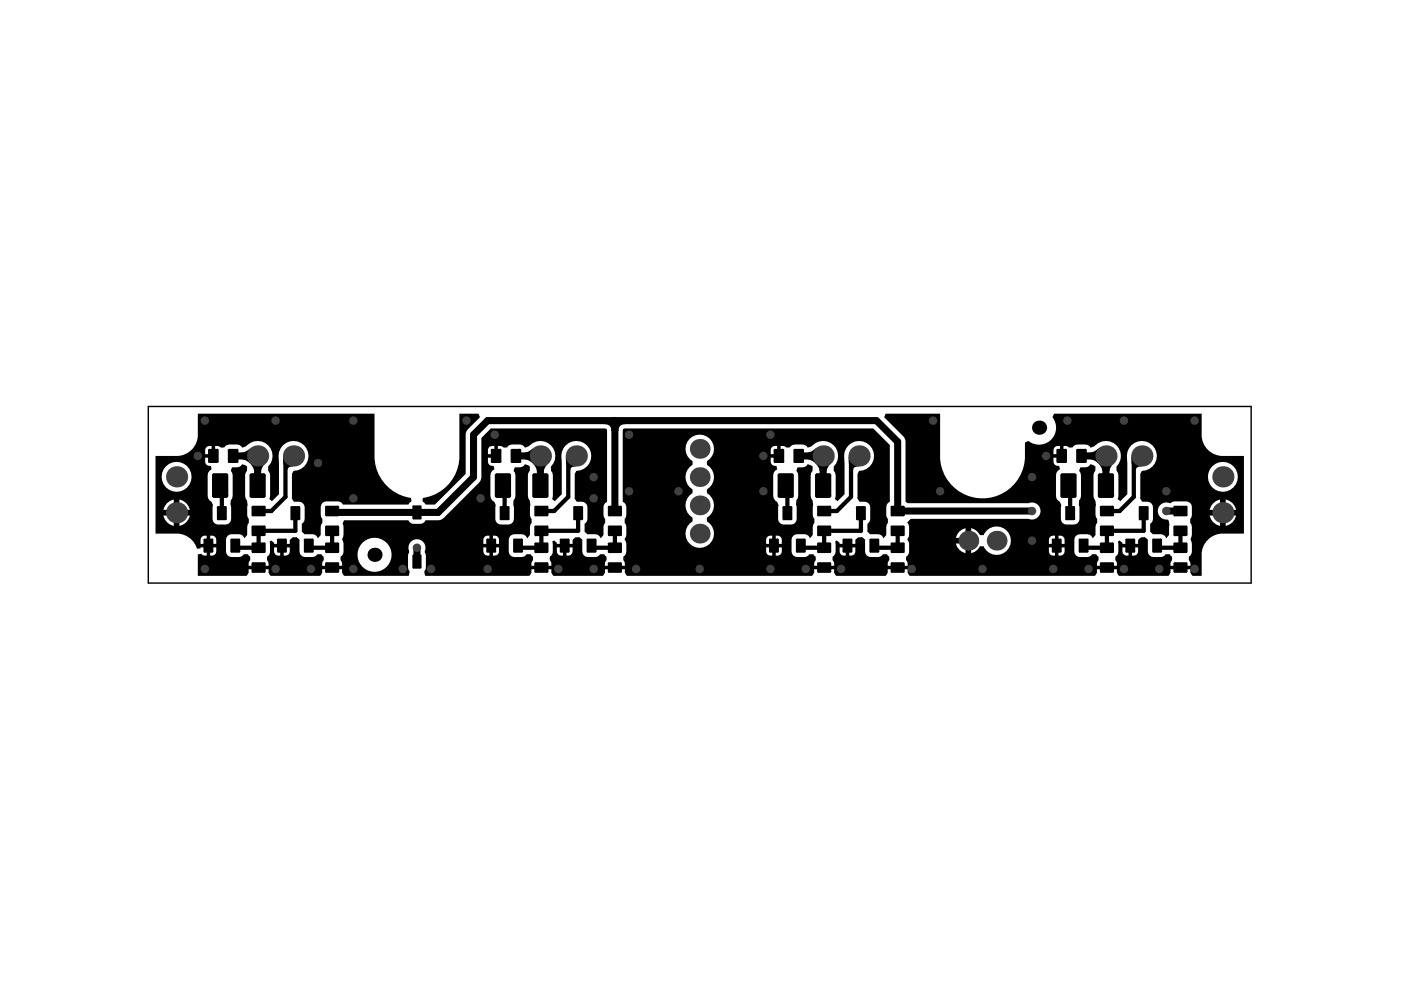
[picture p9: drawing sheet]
<svg xmlns="http://www.w3.org/2000/svg" width="297mm" height="210mm" viewBox="0 0 297 210" stroke-linecap="round" stroke-linejoin="round" font-family="sans-serif">
<g fill="#000">
<path d="M51.4 95.9l.8-.2 .9-.7v3.4l-.9-.8-.8-.2zM52.9 98.2h3.4l-.7 .9-.2 .8h-1.5l-.3-.8zM60 96.8l2.2 2.1a.92 .92 0 0 0-1.2 .8l-.9-1.3zM97.4 87.7h4.1l.3 .8-2.6 2.5-.4 .7-.1 8.8-6.5 6.5h-2l-.6-.7v-.7a8.9 8.9 0 0 0 7.8-8.9zM111.3 95.9l.8-.2 1-.7v3.4l-1-.8-.8-.2zM112.9 98.2h3.4l-.7 .9-.3 .8h-1.5l-.2-.8zM119.9 96.8l2.3 2.1a.92 .92 0 0 0-1.3 .8l-.9-1.3zM128.1 89.9l2.3-1.5 2.2 1.5a1.32 1.32 0 0 0-1.5 1.5h-1.5a1.33 1.33 0 0 0-1.5-1.5zM171.3 95.9l.8-.2 .9-.7v3.4l-.9-.8-.8-.2zM172.8 98.2h3.4l-.7 .9-.2 .8h-1.5l-.3-.8zM179.9 96.8l2.2 2.1a.93 .93 0 0 0-1.2 .8l-.9-1.3zM231.2 95.9l.8-.2 1-.7v3.4l-1-.8-.8-.2z"/>
<path d="M232.8 98.2h3.4l-.7 .9-.3 .8h-1.5l-.2-.8zM239.9 96.8l2.2 2.1a.92 .92 0 0 0-1.3 .8l-.9-1.3z"/>
<path d="M33 96.7h4.9l.9-.2a4.5 4.5 0 0 0 3.1-3.9v-4.9h37.5v9.6a9 9 0 0 0 7.8 8.3v.7l-.6 .7h-13.9l-.6-.6-.5-.1h-2.4a1.2 1.2 0 0 0-1.2 1.2v1.7l.3 .8v.8l-.3 .9v1.7l-.6 .7-.3-.5-.4-.2-2.1-.1-.6-.6v-1.7l.5-.5 .1-.5v-2.4a1.18 1.18 0 0 0-1.2-1.2h-1l-.6-.8 .1-5.1 .3-.7a3.2 3.2 0 0 0 3.2-3.2 3.2 3.2 0 0 0-3.3-3.1 3.2 3.2 0 0 0-3 3.4v7.9l-1.4 1.5-.6-.5 .2-.7v-4.3l-.4-1-.1-.9a3.2 3.2 0 0 0-.1-4.6 3.2 3.2 0 0 0-4.7 .4l-.7 .2-.2-.3a3.3 3.3 0 0 0-3.4 0l-.2 .3a.98 .98 0 0 1-1.1-.3h-.8v2.1h-.4v.3h-1.7l.1 1.2a1.01 1.01 0 0 0 1.1 .6l.1 .7-.7 .7-.1 .6v4.3a1.89 1.89 0 0 0 .9 1.4l.3 .6-.1 2.9 .1 .5 .6 .6a3.4 3.4 0 0 0 2.9-.2l.3-.9-.1-3.9 .4-1v-4.3l-.3-1.1 .2-.6 1.5-.1 .6-.6 1.1 .5v.9l-.4 1 .1 4.9a1.95 1.95 0 0 1 .3 1.8v1.7l.4 .8v.8l-.4 .9v1.7l-.6 .7-.3-.5-.4-.2a3.4 3.4 0 0 0-2.8 .2l-.4 .9v2.4l.4 .9 .3 .2a2.8 2.8 0 0 0 3.1-.5h.8l.5 .5a.97 .97 0 0 1-.2 1.1l-.1 .9h4.2a1.11 1.11 0 0 0-.3-1.2v-.8a1.17 1.17 0 0 0 .7-1l-.1-2.2 .3-.2 .6 .5v.2h3.3v-.8l.7-.6h.8l.6 .5 .1 3 .6 .6a2.8 2.8 0 0 0 3.1-.5h.8l.5 .5a.97 .97 0 0 1-.2 1.1l-.1 .9h4.2a1.11 1.11 0 0 0-.3-1.2v-.8a1.17 1.17 0 0 0 .6-1v-1.7l-.3-1 .2-.5a3.9 3.9 0 0 0-.1-2.7l.4-.8h13.6l.6 .7a2.57 2.57 0 0 0 3-.7h2.7l.8-.2 8.1-8.1 .3-.8v-8.3l2-2.1 24.5 .1 .1 .6v14.9l-.7 .6a3.6 3.6 0 0 0 .3 3v.8l-.3 .9v1.7l-.6 .7-.7-.7-2.2-.1-.6-.6 .1-1.7 .5-.5v-.5v-2.4a1.18 1.18 0 0 0-1.1-1.2h-1.1l-.5-.8 .1-5.1 .3-.7a3.2 3.2 0 0 0 3.2-3.2 3.2 3.2 0 0 0-3.3-3.1 3.2 3.2 0 0 0-3.1 3.4l.1 7.9-1.5 1.5-.6-.5 .2-.7v-4.3l-.4-1v-.9a3.2 3.2 0 0 0-.1-4.6 3.2 3.2 0 0 0-4.7 .4l-.7 .2-.2-.3a3.3 3.3 0 0 0-3.4 0l-.2 .3a.98 .98 0 0 1-1.1-.3h-.8v2.1h-.4v.3h-1.7v1.2a1.01 1.01 0 0 0 1.2 .6l.1 .7-.7 .7-.1 .6v4.3a1.89 1.89 0 0 0 .9 1.4l.2 .6-.1 2.9 .1 .5 .6 .6a3.4 3.4 0 0 0 2.9-.2l.4-.9-.1-3.9 .4-1v-4.3l-.4-1.1 .2-.6 1.6-.1 .6-.6 1.1 .5-.1 .9-.4 1 .1 4.9a1.95 1.95 0 0 1 .4 1.8v1.7l.3 .8v.8l-.3 .9v1.7l-.6 .7-.3-.5-.4-.2a3.4 3.4 0 0 0-2.9 .2l-.3 .9v2.4l.3 .9 .4 .2a2.8 2.8 0 0 0 3-.5h.9l.5 .5a.98 .98 0 0 1-.3 1.1v.9h4.2a1.11 1.11 0 0 0-.3-1.2v-.8a1.17 1.17 0 0 0 .6-1l-.1-2.2 .4-.2 .6 .5v.2h3.3v-.8l.6-.6h.8l.7 .5v3l.7 .6a2.8 2.8 0 0 0 3-.5h.9l.5 .5a.97 .97 0 0 1-.3 1.1v.9h4.2a1.11 1.11 0 0 0-.3-1.2v-.8a1.17 1.17 0 0 0 .6-1 3.9 3.9 0 0 0-.4-2.8 3.4 3.4 0 0 0 .1-3.3l-.1-.9 .3-.3a3.6 3.6 0 0 0-.3-3l-.4-.3v-14.9l.1-.5 .6-.2h52.4l3.6 3.6v12a1.19 1.19 0 0 0-.8 1.1v1.7l.4 .8v.8l-.4 .9v1.7l-.6 .7a1.14 1.14 0 0 0-1.1-.8h-1.7l-.6-.6v-1.7l.5-.5 .1-.5-.1-2.9-.6-.6-1.5-.1-.5-.8v-5.1l.3-.7 .9-.1a3.2 3.2 0 0 0 2.3-3.6 3.2 3.2 0 0 0-3.6-2.6 3.2 3.2 0 0 0-2.7 3.4l.1 7.9-1.5 1.5-.6-.5 .2-.7v-4.3l-.4-1v-.9a3.2 3.2 0 0 0-.2-4.6 3.2 3.2 0 0 0-4.7 .4l-.7 .2-.2-.3a3.3 3.3 0 0 0-3.4 0l-.1 .3a.98 .98 0 0 1-1.2-.3h-.8v2.1h-.4v.3h-1.7l.1 1.2a1.01 1.01 0 0 0 1.1 .6l.1 .7-.7 .7-.1 .6v4.3a1.89 1.89 0 0 0 .9 1.4l.3 .6-.1 2.9 .3 .9 .4 .2a3.4 3.4 0 0 0 2.9-.2l.3-.9-.1-3.9 .4-1v-4.3l-.3-1.1 .2-.6 1.5-.1 .6-.6 1.1 .5v.9l-.4 1 .1 4.9a1.95 1.95 0 0 1 .3 1.8v1.7l.4 .8v.8l-.4 .9v1.7l-.6 .7a1.13 1.13 0 0 0-1.1-.8h-1.6l-.8 .3-.4 .9v2.4a1.18 1.18 0 0 0 1.2 1.2l2-.1 .6-.5h.9l.4 .5a.98 .98 0 0 1-.2 1.1l-.1 .9h4.3a1.12 1.12 0 0 0-.3-1.2l-.1-.8a1.17 1.17 0 0 0 .7-1l-.1-2.2 .3-.2 .6 .5v.2h3.3v-.8l.7-.6h.8l.6 .5 .1 3 .6 .6a2.8 2.8 0 0 0 3.1-.5h.8l.5 .5a.97 .97 0 0 1-.2 1.1l-.1 .9h4.2a1.11 1.11 0 0 0-.3-1.2v-.8a1.17 1.17 0 0 0 .6-1 3.8 3.8 0 0 0-.3-2.8 3.4 3.4 0 0 0 0-3.3v-.2l.7-.7h25a1.8 1.8 0 0 0 2.5-1.7 1.8 1.8 0 0 0-2.5-1.6h-25.7l-.4-.3-.1-13.2-.4-.7-4-4 .3-.8h11.5v9a9 9 0 0 0 8.7 9 9 9 0 0 0 9.3-8.4v-3.5l.8-.3a3.6 3.6 0 0 0 4.7-.3 3.6 3.6 0 0 0 .3-4.7l.4-.8h31.3v4.9l.1 .9a4.5 4.5 0 0 0 3.9 3.2h4.9v16.4h-4.9l-.8 .2a4.5 4.5 0 0 0-3.2 3.9v4.9h-2a1.25 1.25 0 0 1-.4-1.4h-4.2a1.25 1.25 0 0 1-.5 1.4h-10.4l-.5-.8v-.6h-4.2v.6l-.5 .8h-39.2a1.25 1.25 0 0 1-.5-1.4h-4.2a1.25 1.25 0 0 1-.4 1.4h-10.5l-.5-.8 .1-.6h-4.3l.1 .6-.5 .8h-39.3a1.25 1.25 0 0 1-.4-1.4h-4.2a1.25 1.25 0 0 1-.5 1.4h-10.5l-.4-.8v-.6h-4.2v.6l-.5 .8h-22l-.2-1 .3-.8v-2.5l-.2-1a1.8 1.8 0 0 0-1.7-2.5 1.8 1.8 0 0 0-1.7 2.5l-.2 1v2.5l.3 .8-.2 1h-13.6l-.5-.8v-.6h-4.2v.6l-.4 .8h-10.5a1.25 1.25 0 0 1-.5-1.4h-4.2a1.25 1.25 0 0 1-.4 1.4h-10.4v-4.6l.8-.1 .4 .3 .7 .1v-1.7h-1.3v.2h-.7a4.5 4.5 0 0 0-3.9-3.2h-4.9zM223.6 94.8l-.2 .7v.8h1.3v-1.7h-.8zM163.7 94.8l-.3 .7v.8h1.4v-1.7h-.8zM103.7 94.8l-.2 .7v.8h1.3v-1.7h-.8zM43.8 94.8l-.3 .7v.8h1.4v-1.7h-.8zM256.1 101.1a3.2 3.2 0 0 0 6.3 0 3.2 3.2 0 0 0-6.3 0zM34.3 101.1a3.2 3.2 0 0 0 6.3 0 3.2 3.2 0 0 0-6.3 0zM225.5 94.6v2.1h-.4v.3h-1.7v.9a.96 .96 0 0 0 1.2 .9l.1 .7a1.57 1.57 0 0 0-.8 1.3v4.3a1.9 1.9 0 0 0 .9 1.4l.2 .6-.1 2.9a1.18 1.18 0 0 0 1.2 1.2h1.6a1.18 1.18 0 0 0 1.2-1.2v-2.4a1.92 1.92 0 0 1 .2-1.9l.1-4.9-.4-1.1 .3-.6 1.5-.1 .6-.6 1.1 .5-.1 .9-.4 1 .1 4.9a1.95 1.95 0 0 1 .4 1.8v1.7l.3 .8v.8l-.3 .9v1.7l-.7 .7a1.14 1.14 0 0 0-1.1-.8h-1.5a1.18 1.18 0 0 0-1.2 1.2v2.4a1.18 1.18 0 0 0 1.2 1.2l2-.1 .5-.5h.9l.5 .5a.97 .97 0 0 1-.3 1.1v.9h4.2a1.11 1.11 0 0 0-.3-1.2v-.8a1.17 1.17 0 0 0 .6-1l-.1-2.2 .4-.2 .6 .5v.2h3.3v-.8l.6-.6h.8l.7 .5v2.5a1.18 1.18 0 0 0 1.1 1.2l2.1-.1 .5-.5h.9l.5 .5a.97 .97 0 0 1-.3 1.1v.9h4.2a1.11 1.11 0 0 0-.3-1.2v-.8a1.17 1.17 0 0 0 .6-1v-1.7l-.3-1a4.1 4.1 0 0 0 0-3.4v-.9a3.4 3.4 0 0 0-.1-3.3l-.8-.4h-2.4l-.9 .4a2.09 2.09 0 0 0-2.7 1.2 1.79 1.79 0 0 0 2 2.2l.3 .3 .2 .8-.1 2.2-.7 .7a1.14 1.14 0 0 0-1.1-.8h-1.7l-.6-.6 .1-1.7 .5-.5 .1-.5v-2.4a1.18 1.18 0 0 0-1.2-1.2h-1.1l-.5-.8 .1-5.1 .3-.7a3.2 3.2 0 0 0 3.2-3.2 3.2 3.2 0 0 0-3.3-3.1 3.2 3.2 0 0 0-3.1 3.4l.1 7.9-1.5 1.5-.6-.5 .2-.7v-4.3l-.4-1v-.9a3.2 3.2 0 0 0-.1-4.6 3.2 3.2 0 0 0-4.7 .4l-.7 .2-.2-.3a3.3 3.3 0 0 0-3.4 0l-.2 .3a.98 .98 0 0 1-1.1-.3zM38 105.9v2.2h2.2a2.78 2.78 0 0 0-2.2-2.2zM35.4 106.7l-.4 .6-.4 .8h2.2v-2.2l-.8 .3zM259.9 105.9v2.2h2.2a2.78 2.78 0 0 0-2.2-2.2zM257.2 106.7l-.4 .6-.3 .8h2.2v-2.2l-.9 .3zM38 109.3v2.2a2.78 2.78 0 0 0 2.2-2.2zM259.9 109.3v2.2a2.78 2.78 0 0 0 2.2-2.2zM256.5 109.3a2.78 2.78 0 0 0 2.2 2.2v-2.2zM34.6 109.3a2.78 2.78 0 0 0 2.2 2.2v-2.2zM205.9 112v5.3a2.57 2.57 0 0 0 1.8-1.5h.9a3 3 0 0 0 4.6 1.2 3 3 0 0 0 0-4.7 3 3 0 0 0-4.6 1.2h-.9a2.56 2.56 0 0 0-1.8-1.5zM203.4 112.7l-.4 .6-.3 .7h2v-2l-.7 .3zM224.4 113.6v1.7h1.3v-.8a.97 .97 0 0 0-1.3-.9zM164.5 113.6v1.7h1.3v-.8a.97 .97 0 0 0-1.3-.9zM222.6 113.8l-.2 .7v.8h1.3v-1.7h-.8zM162.7 113.8l-.3 .7v.8h1.3v-1.7h-.7zM104.5 113.6v1.7h1.3v-.8a.97 .97 0 0 0-1.3-.9zM44.6 113.6v1.7h1.3v-.8a.97 .97 0 0 0-1.3-.9zM102.7 113.8l-.2 .7v.8h1.3v-1.7h-.8zM42.8 113.8l-.3 .7v.8h1.3v-1.7h-.7zM146.2 93a3 3 0 0 0 .6 4.8v.8a3 3 0 0 0 0 5.1v.9a3 3 0 0 0 0 5.1v.9a3 3 0 0 0-.7 4.5 3 3 0 0 0 4.6 0 3 3 0 0 0-.8-4.5v-.9a3 3 0 0 0 0-5.1v-.9a3 3 0 0 0 0-5.1v-.8a3 3 0 0 0 .8-4.5 3 3 0 0 0-4.5-.3zM202.7 115.2a2.65 2.65 0 0 0 2 2.1v-2.1zM240 116.1v1.7a1 1 0 0 0 1.3-.9v-.8zM238 116.1v.8a.97 .97 0 0 0 1.3 .9v-1.7zM224.4 116.1v1.7a1 1 0 0 0 1.3-.9v-.8zM222.4 116.1v.8a.97 .97 0 0 0 1.3 .9v-1.7zM180.1 116.1v1.7a1 1 0 0 0 1.2-.9v-.8zM178 116.1v.8a.97 .97 0 0 0 1.3 .9v-1.7zM164.5 116.1v1.7a1 1 0 0 0 1.3-.9v-.8zM162.4 116.1v.8a.97 .97 0 0 0 1.3 .9v-1.7zM120.1 116.1v1.7a1 1 0 0 0 1.3-.9v-.8zM118.1 116.1v.8a.97 .97 0 0 0 1.3 .9v-1.7zM104.5 116.1v1.7a1 1 0 0 0 1.3-.9v-.8zM102.5 116.1v.8a.97 .97 0 0 0 1.3 .9v-1.7zM60.2 116.1v1.7a1 1 0 0 0 1.2-.9v-.8zM58.1 116.1v.8a.97 .97 0 0 0 1.3 .9v-1.7zM44.6 116.1v1.7a1 1 0 0 0 1.3-.9v-.8zM75.8 117.6a3.6 3.6 0 0 0 7.2 0 3.6 3.6 0 0 0-7.2 0z"/>
</g>
<g fill="none" stroke="#000" stroke-width=".9">
<path d="M62.2 96.7h-1.7v8.7l-3 2.9h-2.7M122.2 96.7h-1.7v8.7l-3 2.9h-2.7M182.1 96.7h-1.7v8.7l-3 2.9h-2.7M242.1 96.7h-1.7v8.7l-3 2.9h-2.7M46.7 103h.3v5.8M62.6 108.8v3.7h-7.8v3.6h-4.9v-.4M70.4 112.5v3.6h-4.9v-.4M106.6 103h.4v5.8M122.6 108.8v3.7h-7.8v3.6h-5v-.4M130.4 112.5v3.6h-5v-.4M166.6 103h.3v5.8M182.5 108.8v3.7h-7.8v3.6h-4.9v-.4"/>
<path d="M190.3 112.5v3.6h-4.9v-.4M226.5 103h.4v5.8M242.5 108.8v3.7h-7.8v3.6h-5v-.4M250.3 112.5v3.6h-5v-.4"/>
</g>
<path d="M49.4 96.7h5.2v6.3M109.4 96.7h5.2v6.3M130.4 89.2v19.1M169.3 96.7h5.2v6.3M229.3 96.7h5.2v6.3M70.4 108.3l.3 .3h22.2l7.5-7.4v-9l3-3h82.4l4.5 4.5v14.6h28.5M88.4 116.1v3M247.3 108.3h3" fill="none" stroke="#000" stroke-width="1.5"/>
<g fill="#404040">
<circle cx="238.3" cy="89.2" r=".9"/>
<circle cx="226.3" cy="89.2" r=".9"/>
<circle cx="247.3" cy="104.2" r=".9"/>
<circle cx="218.8" cy="101.2" r=".9"/>
<circle cx="218.8" cy="114.6" r=".9"/>
<circle cx="199.3" cy="104.2" r=".9"/>
<circle cx="65.9" cy="120.6" r=".9"/>
<circle cx="125.9" cy="120.6" r=".9"/>
<circle cx="170.8" cy="120.6" r=".9"/>
<circle cx="230.8" cy="120.6" r=".9"/>
<circle cx="245.8" cy="120.6" r=".9"/>
<circle cx="221.8" cy="96.7" r=".9"/>
<circle cx="161.8" cy="96.7" r=".9"/>
<circle cx="41.9" cy="96.7" r=".9"/>
<circle cx="104.9" cy="92.2" r=".9"/>
<circle cx="101.9" cy="105.7" r=".9"/>
<circle cx="67.4" cy="98.2" r=".9"/>
<circle cx="74.9" cy="105.7" r=".9"/>
<circle cx="253.3" cy="89.2" r=".9"/>
<circle cx="197.8" cy="89.2" r=".9"/>
<circle cx="161.8" cy="104.2" r=".9"/>
<circle cx="125.9" cy="101.2" r=".9"/>
<circle cx="125.9" cy="105.7" r=".9"/>
<circle cx="143.9" cy="104.2" r=".9"/>
<circle cx="133.4" cy="104.2" r=".9"/>
<circle cx="133.4" cy="92.2" r=".9"/>
<circle cx="163.3" cy="92.2" r=".9"/>
<circle cx="98.9" cy="89.2" r=".9"/>
<circle cx="74.9" cy="89.2" r=".9"/>
<circle cx="58.4" cy="89.2" r=".9"/>
<circle cx="43.4" cy="89.2" r=".9"/>
<circle cx="43.4" cy="120.6" r=".9"/>
<circle cx="58.4" cy="120.6" r=".9"/>
<circle cx="74.9" cy="120.6" r=".9"/>
<circle cx="85.4" cy="120.6" r=".9"/>
<circle cx="91.4" cy="120.6" r=".9"/>
<circle cx="103.4" cy="120.6" r=".9"/>
<circle cx="118.4" cy="120.6" r=".9"/>
<circle cx="134.9" cy="120.6" r=".9"/>
<circle cx="253.3" cy="120.6" r=".9"/>
<circle cx="238.3" cy="120.6" r=".9"/>
<circle cx="223.3" cy="120.6" r=".9"/>
<circle cx="208.3" cy="120.6" r=".9"/>
<circle cx="193.3" cy="120.6" r=".9"/>
<circle cx="163.3" cy="120.6" r=".9"/>
<circle cx="178.3" cy="120.6" r=".9"/>
<circle cx="148.4" cy="120.6" r=".9"/>
<circle cx="88.4" cy="116.1" r=".9"/>
<circle cx="247.3" cy="108.3" r=".9"/>
<circle cx="218.8" cy="108.3" r=".9"/>
<circle cx="37.4" cy="101.1" r="2.25"/>
<circle cx="62.2" cy="96.7" r="2.25"/>
<circle cx="148.4" cy="95.2" r="2.1"/>
<circle cx="148.4" cy="101.2" r="2.1"/>
<circle cx="148.4" cy="107.2" r="2.1"/>
<circle cx="37.4" cy="108.7" r="2.25"/>
<circle cx="148.4" cy="113.1" r="2.1"/>
<circle cx="54.6" cy="96.7" r="2.25"/>
<circle cx="114.6" cy="96.7" r="2.25"/>
<circle cx="122.2" cy="96.7" r="2.25"/>
<circle cx="182.1" cy="96.7" r="2.25"/>
<circle cx="174.5" cy="96.7" r="2.25"/>
<circle cx="205.3" cy="114.6" r="2.1"/>
<circle cx="211.3" cy="114.6" r="2.1"/>
<circle cx="234.5" cy="96.7" r="2.25"/>
<circle cx="242.1" cy="96.7" r="2.25"/>
<circle cx="259.3" cy="101.1" r="2.25"/>
<circle cx="259.3" cy="108.7" r="2.25"/>
</g>
<g fill="#000">
<path d="M44.1 95.5l.3-.3h1.7l.3 .3v2.4l-.3 .3h-1.7l-.3-.3z" fill-rule="evenodd"/>
<path d="M48.3 95.5l.3-.3h1.7l.3 .3v2.4l-.3 .3h-1.7l-.3-.3z" fill-rule="evenodd"/>
<path d="M104.1 95.5l.2-.3h1.7l.3 .3v2.4l-.3 .3h-1.7l-.2-.3z" fill-rule="evenodd"/>
<path d="M108.3 95.5l.2-.3h1.7l.3 .3v2.4l-.3 .3h-1.7l-.2-.3z" fill-rule="evenodd"/>
<path d="M164 95.5l.3-.3h1.7l.3 .3v2.4l-.3 .3h-1.7l-.3-.3z" fill-rule="evenodd"/>
<path d="M168.2 95.5l.3-.3h1.7l.3 .3v2.4l-.3 .3h-1.7l-.3-.3z" fill-rule="evenodd"/>
<path d="M224 95.5l.3-.3h1.6l.3 .3v2.4l-.3 .3h-1.6l-.3-.3z" fill-rule="evenodd"/>
<path d="M228.2 95.5l.3-.3h1.6l.3 .3v2.4l-.3 .3h-1.6l-.3-.3z" fill-rule="evenodd"/>
<path d="M43.1 114.5l.3-.3h1.6l.2 .3v2.4l-.2 .3h-1.6l-.3-.3z" fill-rule="evenodd"/>
<path d="M46 107.6l.2-.3h1.6l.3 .3v2.4l-.3 .3h-1.6l-.2-.3z" fill-rule="evenodd"/>
<path d="M45 100.8l.4-.5h2.6l.4 .5v4.3l-.4 .5h-2.6l-.4-.5z" fill-rule="evenodd"/>
<path d="M48.8 114.5l.3-.3h1.6l.2 .3v2.4l-.2 .3h-1.6l-.3-.3z" fill-rule="evenodd"/>
<path d="M53.3 115.3l.3-.3h2.4l.3 .3v1.7l-.3 .3h-2.4l-.3-.3z" fill-rule="evenodd"/>
<path d="M53.3 119.5l.3-.3h2.4l.3 .3v1.7l-.3 .3h-2.4l-.3-.3z" fill-rule="evenodd"/>
<path d="M53.3 111.7l.3-.3h2.4l.3 .3v1.7l-.3 .3h-2.4l-.3-.3z" fill-rule="evenodd"/>
<path d="M53.3 107.5l.3-.3h2.4l.3 .3v1.7l-.3 .3h-2.4l-.3-.3z" fill-rule="evenodd"/>
<path d="M52.9 100.8l.4-.5h2.6l.4 .5v4.3l-.4 .5h-2.6l-.4-.5z" fill-rule="evenodd"/>
<path d="M58.7 114.5l.3-.3h1.6l.2 .3v2.4l-.2 .3h-1.6l-.3-.3z" fill-rule="evenodd"/>
<path d="M61.6 107.6l.2-.3h1.6l.3 .3v2.4l-.3 .3h-1.6l-.2-.3z" fill-rule="evenodd"/>
<path d="M64.4 114.5l.3-.3h1.6l.2 .3v2.4l-.2 .3h-1.6l-.3-.3z" fill-rule="evenodd"/>
<path d="M68.9 115.3l.3-.3h2.4l.3 .3v1.7l-.3 .3h-2.4l-.3-.3z" fill-rule="evenodd"/>
<path d="M68.9 111.7l.3-.3h2.4l.3 .3v1.7l-.3 .3h-2.4l-.3-.3z" fill-rule="evenodd"/>
<path d="M68.9 119.5l.3-.3h2.4l.3 .3v1.7l-.3 .3h-2.4l-.3-.3z" fill-rule="evenodd"/>
<path d="M68.9 107.5l.3-.3h2.4l.3 .3v1.7l-.3 .3h-2.4l-.3-.3z" fill-rule="evenodd"/>
<path d="M87.4 107.4l.3-.2h1.4l.3 .2v2.5l-.3 .2h-1.4l-.3-.2z" fill-rule="evenodd"/>
<path d="M103.1 114.5l.3-.3h1.5l.3 .3v2.4l-.3 .3h-1.5l-.3-.3z" fill-rule="evenodd"/>
<path d="M105.9 107.6l.3-.3h1.6l.2 .3v2.4l-.2 .3h-1.6l-.3-.3z" fill-rule="evenodd"/>
<path d="M104.9 100.8l.4-.5h2.6l.5 .5v4.3l-.5 .5h-2.6l-.4-.5z" fill-rule="evenodd"/>
<path d="M108.8 114.5l.3-.3h1.5l.3 .3v2.4l-.3 .3h-1.5l-.3-.3z" fill-rule="evenodd"/>
<path d="M113.3 115.3l.3-.3h2.4l.3 .3v1.7l-.3 .3h-2.4l-.3-.3z" fill-rule="evenodd"/>
<path d="M113.3 119.5l.3-.3h2.4l.3 .3v1.7l-.3 .3h-2.4l-.3-.3z" fill-rule="evenodd"/>
<path d="M113.3 111.7l.3-.3h2.4l.3 .3v1.7l-.3 .3h-2.4l-.3-.3z" fill-rule="evenodd"/>
<path d="M113.3 107.5l.3-.3h2.4l.3 .3v1.7l-.3 .3h-2.4l-.3-.3z" fill-rule="evenodd"/>
<path d="M112.9 100.8l.4-.5h2.6l.4 .5v4.3l-.4 .5h-2.6l-.4-.5z" fill-rule="evenodd"/>
<path d="M118.7 114.5l.2-.3h1.6l.3 .3v2.4l-.3 .3h-1.6l-.2-.3z" fill-rule="evenodd"/>
<path d="M121.5 107.6l.3-.3h1.6l.2 .3v2.4l-.2 .3h-1.6l-.3-.3z" fill-rule="evenodd"/>
<path d="M124.4 114.5l.2-.3h1.6l.3 .3v2.4l-.3 .3h-1.6l-.2-.3z" fill-rule="evenodd"/>
<path d="M128.9 115.3l.3-.3h2.4l.3 .3v1.7l-.3 .3h-2.4l-.3-.3z" fill-rule="evenodd"/>
<path d="M128.9 111.7l.3-.3h2.4l.3 .3v1.7l-.3 .3h-2.4l-.3-.3z" fill-rule="evenodd"/>
<path d="M128.9 119.5l.3-.3h2.4l.3 .3v1.7l-.3 .3h-2.4l-.3-.3z" fill-rule="evenodd"/>
<path d="M128.9 107.5l.3-.3h2.4l.3 .3v1.7l-.3 .3h-2.4l-.3-.3z" fill-rule="evenodd"/>
<path d="M163 114.5l.3-.3h1.6l.2 .3v2.4l-.2 .3h-1.6l-.3-.3z" fill-rule="evenodd"/>
<path d="M165.9 107.6l.3-.3h1.5l.3 .3v2.4l-.3 .3h-1.5l-.3-.3z" fill-rule="evenodd"/>
<path d="M164.9 100.8l.4-.5h2.6l.4 .5v4.3l-.4 .5h-2.6l-.4-.5z" fill-rule="evenodd"/>
<path d="M168.7 114.5l.3-.3h1.6l.2 .3v2.4l-.2 .3h-1.6l-.3-.3z" fill-rule="evenodd"/>
<path d="M173.2 115.3l.3-.3h2.5l.2 .3v1.7l-.2 .3h-2.5l-.3-.3z" fill-rule="evenodd"/>
<path d="M173.2 119.5l.3-.3h2.5l.2 .3v1.7l-.2 .3h-2.5l-.3-.3z" fill-rule="evenodd"/>
<path d="M173.2 111.7l.3-.3h2.5l.2 .3v1.7l-.2 .3h-2.5l-.3-.3z" fill-rule="evenodd"/>
<path d="M173.2 107.5l.3-.3h2.5l.2 .3v1.7l-.2 .3h-2.5l-.3-.3z" fill-rule="evenodd"/>
<path d="M172.8 100.8l.4-.5h2.6l.5 .5v4.3l-.5 .5h-2.6l-.4-.5z" fill-rule="evenodd"/>
<path d="M178.6 114.5l.3-.3h1.6l.2 .3v2.4l-.2 .3h-1.6l-.3-.3z" fill-rule="evenodd"/>
<path d="M181.5 107.6l.2-.3h1.6l.3 .3v2.4l-.3 .3h-1.6l-.2-.3z" fill-rule="evenodd"/>
<path d="M184.3 114.5l.3-.3h1.6l.2 .3v2.4l-.2 .3h-1.6l-.3-.3z" fill-rule="evenodd"/>
<path d="M188.8 115.3l.3-.3h2.4l.3 .3v1.7l-.3 .3h-2.4l-.3-.3z" fill-rule="evenodd"/>
<path d="M188.8 111.7l.3-.3h2.4l.3 .3v1.7l-.3 .3h-2.4l-.3-.3z" fill-rule="evenodd"/>
<path d="M188.8 119.5l.3-.3h2.4l.3 .3v1.7l-.3 .3h-2.4l-.3-.3z" fill-rule="evenodd"/>
<path d="M188.8 107.5l.3-.3h2.4l.3 .3v1.7l-.3 .3h-2.4l-.3-.3z" fill-rule="evenodd"/>
<path d="M223 114.5l.3-.3h1.5l.3 .3v2.4l-.3 .3h-1.5l-.3-.3z" fill-rule="evenodd"/>
<path d="M225.8 107.6l.3-.3h1.6l.2 .3v2.4l-.2 .3h-1.6l-.3-.3z" fill-rule="evenodd"/>
<path d="M224.8 100.8l.4-.5h2.6l.5 .5v4.3l-.5 .5h-2.6l-.4-.5z" fill-rule="evenodd"/>
<path d="M228.7 114.5l.3-.3h1.5l.3 .3v2.4l-.3 .3h-1.5l-.3-.3z" fill-rule="evenodd"/>
<path d="M233.2 115.3l.3-.3h2.4l.3 .3v1.7l-.3 .3h-2.4l-.3-.3z" fill-rule="evenodd"/>
<path d="M233.2 119.5l.3-.3h2.4l.3 .3v1.7l-.3 .3h-2.4l-.3-.3z" fill-rule="evenodd"/>
<path d="M233.2 111.7l.3-.3h2.4l.3 .3v1.7l-.3 .3h-2.4l-.3-.3z" fill-rule="evenodd"/>
<path d="M233.2 107.5l.3-.3h2.4l.3 .3v1.7l-.3 .3h-2.4l-.3-.3z" fill-rule="evenodd"/>
<path d="M232.8 100.8l.4-.5h2.6l.4 .5v4.3l-.4 .5h-2.6l-.4-.5z" fill-rule="evenodd"/>
<path d="M238.6 114.5l.3-.3h1.5l.3 .3v2.4l-.3 .3h-1.5l-.3-.3z" fill-rule="evenodd"/>
<path d="M241.4 107.6l.3-.3h1.6l.2 .3v2.4l-.2 .3h-1.6l-.3-.3z" fill-rule="evenodd"/>
<path d="M244.3 114.5l.2-.3h1.6l.3 .3v2.4l-.3 .3h-1.6l-.2-.3z" fill-rule="evenodd"/>
<path d="M248.8 115.3l.3-.3h2.4l.3 .3v1.7l-.3 .3h-2.4l-.3-.3z" fill-rule="evenodd"/>
<path d="M248.8 111.7l.3-.3h2.4l.3 .3v1.7l-.3 .3h-2.4l-.3-.3z" fill-rule="evenodd"/>
<path d="M248.8 119.5l.3-.3h2.4l.3 .3v1.7l-.3 .3h-2.4l-.3-.3z" fill-rule="evenodd"/>
<path d="M248.8 107.5l.3-.3h2.4l.3 .3v1.7l-.3 .3h-2.4l-.3-.3z" fill-rule="evenodd"/>
<path d="M87.4 117.8l.3-.2h1.4l.3 .2v2.5l-.3 .3h-1.4l-.3-.3z" fill-rule="evenodd"/>
</g>
<g fill="#000">
<path d="M44.1 95.5h.3zM44.2 95.3l.2-.1v.3h-.3z"/>
<path d="M44.4 97.9v.3zM44.1 97.9h.3v.3z"/>
<path d="M46.1 95.2v.3zM46.1 95.2l.3 .3h-.3z"/>
<path d="M46.1 97.9h.3zM46.1 97.9h.3l-.3 .3z"/>
<path d="M48.3 95.5h.3zM48.3 95.3l.3-.1v.3h-.3z"/>
<path d="M48.6 97.9v.3zM48.3 97.9h.3v.3z"/>
<path d="M50.3 95.2v.3zM50.3 95.2l.3 .3h-.3z"/>
<path d="M50.3 97.9h.3zM50.3 97.9h.3l-.3 .3z"/>
<path d="M104.1 95.5h.2zM104.1 95.3l.2-.1v.3h-.2z"/>
<path d="M104.3 97.9v.3zM104.1 97.9h.2v.3z"/>
<path d="M106 95.2v.3zM106 95.2l.3 .3h-.3z"/>
<path d="M106 97.9h.3zM106 97.9h.3l-.3 .3z"/>
<path d="M108.3 95.5h.2zM108.3 95.3l.2-.1v.3h-.2z"/>
<path d="M108.5 97.9v.3zM108.3 97.9h.2v.3z"/>
<path d="M110.2 95.2v.3zM110.2 95.2l.3 .3h-.3z"/>
<path d="M110.2 97.9h.3zM110.2 97.9h.3l-.3 .3z"/>
<path d="M164 95.5h.3zM164.1 95.3l.2-.1v.3h-.3z"/>
<path d="M164.3 97.9v.3zM164 97.9h.3v.3z"/>
<path d="M166 95.2v.3zM166 95.2l.3 .3h-.3z"/>
<path d="M166 97.9h.3zM166 97.9h.3l-.3 .3z"/>
<path d="M168.2 95.5h.3zM168.3 95.3l.2-.1v.3h-.3z"/>
<path d="M168.5 97.9v.3zM168.2 97.9h.3v.3z"/>
<path d="M170.2 95.2v.3zM170.2 95.2l.3 .3h-.3z"/>
<path d="M170.2 97.9h.3zM170.2 97.9h.3l-.3 .3z"/>
<path d="M224 95.5h.3zM224 95.3l.3-.1v.3h-.3z"/>
<path d="M224.3 97.9v.3zM224 97.9h.3v.3z"/>
<path d="M225.9 95.2v.3zM225.9 95.2l.3 .3h-.3z"/>
<path d="M225.9 97.9h.3zM225.9 97.9h.3l-.3 .3z"/>
<path d="M228.2 95.5h.3zM228.2 95.3l.3-.1v.3h-.3z"/>
<path d="M228.5 97.9v.3zM228.2 97.9h.3v.3z"/>
<path d="M230.1 95.2v.3zM230.1 95.2l.3 .3h-.3z"/>
<path d="M230.1 97.9h.3zM230.1 97.9h.3l-.3 .3z"/>
<path d="M43.1 114.5h.3zM43.2 114.3l.2-.1v.3h-.3z"/>
<path d="M43.4 116.9v.3zM43.1 116.9h.3v.3z"/>
<path d="M45 116.9h.2zM45 116.9h.2l-.2 .3z"/>
<path d="M45 114.2v.3zM45 114.2l.2 .3h-.2z"/>
<path d="M45 100.8h.4zM45 100.5l.4-.2v.5h-.4z"/>
<path d="M45.4 105.1v.5zM45 105.1h.4v.5l-.4-.2z"/>
<path d="M46 107.6h.2zM46 107.4l.2-.1v.3h-.2z"/>
<path d="M46.2 110v.3zM46 110h.2v.3z"/>
<path d="M47.8 110h.3zM47.8 110h.3l-.3 .3z"/>
<path d="M47.8 107.3v.3zM47.8 107.3l.3 .3h-.3z"/>
<path d="M48 100.3v.5zM48 100.3l.3 .2 .1 .3h-.4z"/>
<path d="M48 105.1h.4zM48 105.1h.4l-.1 .3-.3 .2z"/>
<path d="M48.8 114.5h.3zM48.9 114.3l.2-.1v.3h-.3z"/>
<path d="M49.1 116.9v.3zM48.8 116.9h.3v.3z"/>
<path d="M50.7 116.9h.2zM50.7 116.9h.2l-.2 .3z"/>
<path d="M50.7 114.2v.3zM50.7 114.2l.2 .3h-.2z"/>
<path d="M52.9 100.8h.4zM53 100.5l.3-.2v.5h-.4z"/>
<path d="M53.3 105.1v.5zM52.9 105.1h.4v.5l-.3-.2z"/>
<path d="M53.3 115.3h.3zM53.4 115.2l.2-.2v.3h-.3z"/>
<path d="M53.6 117v.3zM53.3 117h.3v.3z"/>
<path d="M53.3 111.7h.3zM53.4 111.6l.2-.2v.3h-.3z"/>
<path d="M53.6 113.4v.3zM53.3 113.4h.3v.3z"/>
<path d="M53.3 119.5h.3zM53.4 119.3l.2-.1v.3h-.3z"/>
<path d="M53.3 107.5h.3zM53.4 107.4l.2-.2v.3h-.3z"/>
<path d="M53.6 109.2v.3zM53.3 109.2h.3v.3z"/>
<path d="M55.9 100.3v.5zM55.9 100.3l.4 .2v.3h-.4z"/>
<path d="M55.9 105.1h.4zM55.9 105.1h.4v.3l-.4 .2z"/>
<path d="M56 117h.3zM56 117h.3l-.3 .3z"/>
<path d="M56 115v.3zM56 115l.3 .3h-.3z"/>
<path d="M56 113.4h.3zM56 113.4h.3l-.3 .3z"/>
<path d="M56 111.4v.3zM56 111.4l.3 .3h-.3z"/>
<path d="M56 119.2v.3zM56 119.2l.3 .3h-.3z"/>
<path d="M56 109.2h.3zM56 109.2h.3l-.3 .3z"/>
<path d="M56 107.2v.3zM56 107.2l.3 .3h-.3z"/>
<path d="M58.7 114.5h.3zM58.8 114.3l.2-.1v.3h-.3z"/>
<path d="M59 116.9v.3zM58.7 116.9h.3v.3z"/>
<path d="M60.6 116.9h.2zM60.6 116.9h.2l-.2 .3z"/>
<path d="M60.6 114.2v.3zM60.6 114.2l.2 .3h-.2z"/>
<path d="M61.6 107.6h.2zM61.6 107.4l.2-.1v.3h-.2z"/>
<path d="M61.8 110v.3zM61.6 110h.2v.3z"/>
<path d="M63.4 110h.3zM63.4 110h.3l-.3 .3z"/>
<path d="M63.4 107.3v.3zM63.4 107.3l.3 .3h-.3z"/>
<path d="M64.4 114.5h.3zM64.5 114.3l.2-.1v.3h-.3z"/>
<path d="M64.7 116.9v.3zM64.4 116.9h.3v.3z"/>
<path d="M66.3 116.9h.2zM66.3 116.9h.2l-.2 .3z"/>
<path d="M66.3 114.2v.3zM66.3 114.2l.2 .3h-.2z"/>
<path d="M68.9 115.3h.3zM69 115.2l.2-.2v.3h-.3z"/>
<path d="M69.2 117v.3zM68.9 117h.3v.3z"/>
<path d="M68.9 111.7h.3zM69 111.6l.2-.2v.3h-.3z"/>
<path d="M69.2 113.4v.3zM68.9 113.4h.3v.3z"/>
<path d="M68.9 119.5h.3zM69 119.3l.2-.1v.3h-.3z"/>
<path d="M68.9 107.5h.3zM69 107.4l.2-.2v.3h-.3z"/>
<path d="M69.2 109.2v.3zM68.9 109.2h.3v.3z"/>
<path d="M71.6 117h.3zM71.6 117h.3l-.3 .3z"/>
<path d="M71.6 115v.3zM71.6 115l.3 .3h-.3z"/>
<path d="M71.6 113.4h.3zM71.6 113.4h.3l-.3 .3z"/>
<path d="M71.6 111.4v.3zM71.6 111.4l.3 .3h-.3z"/>
<path d="M71.6 119.2v.3zM71.6 119.2l.3 .3h-.3z"/>
<path d="M71.6 109.2h.3zM71.6 109.2h.3l-.3 .3z"/>
<path d="M71.6 107.2v.3zM71.6 107.2l.3 .3h-.3z"/>
<path d="M87.4 117.8h.3zM87.5 117.6h.2v.2h-.3z"/>
<path d="M87.4 107.4h.3zM87.5 107.2h.2v.2h-.3z"/>
<path d="M87.7 109.9v.2zM87.4 109.9h.3v.2z"/>
<path d="M89.1 117.6v.2zM89.1 117.6l.3 .2h-.3z"/>
<path d="M89.1 109.9h.3zM89.1 109.9h.3l-.3 .2z"/>
<path d="M89.1 107.2v.2zM89.1 107.2l.3 .2h-.3z"/>
<path d="M103.1 114.5h.3zM103.1 114.3l.3-.1v.3h-.3z"/>
<path d="M103.4 116.9v.3zM103.1 116.9h.3v.3z"/>
<path d="M104.9 116.9h.3zM104.9 116.9h.3l-.3 .3z"/>
<path d="M104.9 114.2v.3zM104.9 114.2l.3 .3h-.3z"/>
<path d="M104.9 100.8h.4zM105 100.5l.3-.2v.5h-.4z"/>
<path d="M105.3 105.1v.5zM104.9 105.1h.4v.5l-.3-.2z"/>
<path d="M105.9 107.6h.3zM106 107.4l.2-.1v.3h-.3z"/>
<path d="M106.2 110v.3zM105.9 110h.3v.3z"/>
<path d="M107.8 110h.2zM107.8 110h.2l-.2 .3z"/>
<path d="M107.8 107.3v.3zM107.8 107.3l.2 .3h-.2z"/>
<path d="M107.9 100.3v.5zM107.9 100.3l.4 .2 .1 .3h-.5z"/>
<path d="M107.9 105.1h.5zM107.9 105.1h.5l-.1 .3-.4 .2z"/>
<path d="M108.8 114.5h.3zM108.8 114.3l.3-.1v.3h-.3z"/>
<path d="M109.1 116.9v.3zM108.8 116.9h.3v.3z"/>
<path d="M110.6 116.9h.3zM110.6 116.9h.3l-.3 .3z"/>
<path d="M110.6 114.2v.3zM110.6 114.2l.3 .3h-.3z"/>
<path d="M112.9 100.8h.4zM112.9 100.5l.4-.2v.5h-.4z"/>
<path d="M113.3 105.1v.5zM112.9 105.1h.4v.5l-.2-.1z"/>
<path d="M113.3 115.3h.3zM113.3 115.2l.3-.2v.3h-.3z"/>
<path d="M113.6 117v.3zM113.3 117h.3v.3z"/>
<path d="M113.3 111.7h.3zM113.3 111.6l.3-.2v.3h-.3z"/>
<path d="M113.6 113.4v.3zM113.3 113.4h.3v.3z"/>
<path d="M113.3 119.5h.3zM113.3 119.3l.3-.1v.3h-.3z"/>
<path d="M113.3 107.5h.3zM113.3 107.4l.3-.2v.3h-.3z"/>
<path d="M113.6 109.2v.3zM113.3 109.2h.3v.3z"/>
<path d="M115.9 100.3v.5zM115.9 100.3l.3 .2 .1 .3h-.4z"/>
<path d="M115.9 105.1h.4zM115.9 105.1h.4l-.1 .3-.3 .2z"/>
<path d="M116 117h.3zM116 117h.3l-.3 .3z"/>
<path d="M116 115v.3zM116 115l.3 .3h-.3z"/>
<path d="M116 113.4h.3zM116 113.4h.3l-.3 .3z"/>
<path d="M116 111.4v.3zM116 111.4l.3 .3h-.3z"/>
<path d="M116 119.2v.3zM116 119.2l.3 .3h-.3z"/>
<path d="M116 109.2h.3zM116 109.2h.3l-.3 .3z"/>
<path d="M116 107.2v.3zM116 107.2l.3 .3h-.3z"/>
<path d="M118.7 114.5h.2zM118.7 114.3l.2-.1v.3h-.2z"/>
<path d="M118.9 116.9v.3zM118.7 116.9h.2v.3z"/>
<path d="M120.5 116.9h.3zM120.5 116.9h.3l-.3 .3z"/>
<path d="M120.5 114.2v.3zM120.5 114.2l.3 .3h-.3z"/>
<path d="M121.5 107.6h.3zM121.6 107.4l.2-.1v.3h-.3z"/>
<path d="M121.8 110v.3zM121.5 110h.3v.3z"/>
<path d="M123.4 110h.2zM123.4 110h.2l-.2 .3z"/>
<path d="M123.4 107.3v.3zM123.4 107.3l.2 .3h-.2z"/>
<path d="M124.4 114.5h.2zM124.4 114.3l.2-.1v.3h-.2z"/>
<path d="M124.6 116.9v.3zM124.4 116.9h.2v.3z"/>
<path d="M126.2 116.9h.3zM126.2 116.9h.3l-.3 .3z"/>
<path d="M126.2 114.2v.3zM126.2 114.2l.3 .3h-.3z"/>
<path d="M128.9 115.3h.3zM128.9 115.2l.3-.2v.3h-.3z"/>
<path d="M129.2 117v.3zM128.9 117h.3v.3z"/>
<path d="M128.9 111.7h.3zM128.9 111.6l.3-.2v.3h-.3z"/>
<path d="M129.2 113.4v.3zM128.9 113.4h.3v.3z"/>
<path d="M128.9 119.5h.3zM128.9 119.3l.3-.1v.3h-.3z"/>
<path d="M128.9 107.5h.3zM128.9 107.4l.3-.2v.3h-.3z"/>
<path d="M129.2 109.2v.3zM128.9 109.2h.3v.3z"/>
<path d="M131.6 117h.3zM131.6 117h.3l-.3 .3z"/>
<path d="M131.6 115v.3zM131.6 115l.3 .3h-.3z"/>
<path d="M131.6 113.4h.3zM131.6 113.4h.3l-.3 .3z"/>
<path d="M131.6 111.4v.3zM131.6 111.4l.3 .3h-.3z"/>
<path d="M131.6 119.2v.3zM131.6 119.2l.3 .3h-.3z"/>
<path d="M131.6 109.2h.3zM131.6 109.2h.3l-.3 .3z"/>
<path d="M131.6 107.2v.3zM131.6 107.2l.3 .3h-.3z"/>
<path d="M163 114.5h.3zM163.1 114.3l.2-.1v.3h-.3z"/>
<path d="M163.3 116.9v.3zM163 116.9h.3v.3z"/>
<path d="M164.9 116.9h.2zM164.9 116.9h.2l-.2 .3z"/>
<path d="M164.9 114.2v.3zM164.9 114.2l.2 .3h-.2z"/>
<path d="M164.9 100.8h.4zM164.9 100.5l.4-.2v.5h-.4z"/>
<path d="M165.3 105.1v.5zM164.9 105.1h.4v.5l-.2-.1z"/>
<path d="M165.9 107.6h.3zM165.9 107.4l.3-.1v.3h-.3z"/>
<path d="M166.2 110v.3zM165.9 110h.3v.3z"/>
<path d="M167.7 110h.3zM167.7 110h.3l-.3 .3z"/>
<path d="M167.7 107.3v.3zM167.7 107.3l.3 .3h-.3z"/>
<path d="M167.9 100.3v.5zM167.9 100.3l.3 .2 .1 .3h-.4z"/>
<path d="M167.9 105.1h.4zM167.9 105.1h.4l-.1 .3-.3 .2z"/>
<path d="M168.7 114.5h.3zM168.8 114.3l.2-.1v.3h-.3z"/>
<path d="M169 116.9v.3zM168.7 116.9h.3v.3z"/>
<path d="M170.6 116.9h.2zM170.6 116.9h.2l-.2 .3z"/>
<path d="M170.6 114.2v.3zM170.6 114.2l.2 .3h-.2z"/>
<path d="M172.8 100.8h.4zM172.9 100.5l.3-.2v.5h-.4z"/>
<path d="M173.2 105.1v.5zM172.8 105.1h.4v.5l-.3-.2z"/>
<path d="M173.2 115.3h.3zM173.3 115.2l.2-.2v.3h-.3z"/>
<path d="M173.5 117v.3zM173.2 117h.3v.3z"/>
<path d="M173.2 111.7h.3zM173.3 111.6l.2-.2v.3h-.3z"/>
<path d="M173.5 113.4v.3zM173.2 113.4h.3v.3z"/>
<path d="M173.2 119.5h.3zM173.3 119.3l.2-.1v.3h-.3z"/>
<path d="M173.2 107.5h.3zM173.3 107.4l.2-.2v.3h-.3z"/>
<path d="M173.5 109.2v.3zM173.2 109.2h.3v.3z"/>
<path d="M175.8 100.3v.5zM175.8 100.3l.4 .2 .1 .3h-.5z"/>
<path d="M175.8 105.1h.5zM175.8 105.1h.5l-.1 .3-.4 .2z"/>
<path d="M176 117h.2zM176 117h.2l-.2 .3z"/>
<path d="M176 115v.3zM176 115l.2 .3h-.2z"/>
<path d="M176 113.4h.2zM176 113.4h.2l-.2 .3z"/>
<path d="M176 111.4v.3zM176 111.4l.2 .3h-.2z"/>
<path d="M176 119.2v.3zM176 119.2l.2 .3h-.2z"/>
<path d="M176 109.2h.2zM176 109.2h.2l-.2 .3z"/>
<path d="M176 107.2v.3zM176 107.2l.2 .3h-.2z"/>
<path d="M178.6 114.5h.3zM178.7 114.3l.2-.1v.3h-.3z"/>
<path d="M178.9 116.9v.3zM178.6 116.9h.3v.3z"/>
<path d="M180.5 116.9h.2zM180.5 116.9h.2l-.2 .3z"/>
<path d="M180.5 114.2v.3zM180.5 114.2l.2 .3h-.2z"/>
<path d="M181.5 107.6h.2zM181.5 107.4l.2-.1v.3h-.2z"/>
<path d="M181.7 110v.3zM181.5 110h.2v.3z"/>
<path d="M183.3 110h.3zM183.3 110h.3l-.3 .3z"/>
<path d="M183.3 107.3v.3zM183.3 107.3l.3 .3h-.3z"/>
<path d="M184.3 114.5h.3zM184.4 114.3l.2-.1v.3h-.3z"/>
<path d="M184.6 116.9v.3zM184.3 116.9h.3v.3z"/>
<path d="M186.2 116.9h.2zM186.2 116.9h.2l-.2 .3z"/>
<path d="M186.2 114.2v.3zM186.2 114.2l.2 .3h-.2z"/>
<path d="M188.8 115.3h.3zM188.9 115.2l.2-.2v.3h-.3z"/>
<path d="M189.1 117v.3zM188.8 117h.3v.3z"/>
<path d="M188.8 111.7h.3zM188.9 111.6l.2-.2v.3h-.3z"/>
<path d="M189.1 113.4v.3zM188.8 113.4h.3v.3z"/>
<path d="M188.8 119.5h.3zM188.9 119.3l.2-.1v.3h-.3z"/>
<path d="M188.8 107.5h.3zM188.9 107.4l.2-.2v.3h-.3z"/>
<path d="M189.1 109.2v.3zM188.8 109.2h.3v.3z"/>
<path d="M191.5 117h.3zM191.5 117h.3l-.3 .3z"/>
<path d="M191.5 115v.3zM191.5 115l.3 .3h-.3z"/>
<path d="M191.5 113.4h.3zM191.5 113.4h.3l-.3 .3z"/>
<path d="M191.5 111.4v.3zM191.5 111.4l.3 .3h-.3z"/>
<path d="M191.5 119.2v.3zM191.5 119.2l.3 .3h-.3z"/>
<path d="M191.5 109.2h.3zM191.5 109.2h.3l-.3 .3z"/>
<path d="M191.5 107.2v.3zM191.5 107.2l.3 .3h-.3z"/>
<path d="M223 114.5h.3zM223 114.3l.3-.1v.3h-.3z"/>
<path d="M223.3 116.9v.3zM223 116.9h.3v.3z"/>
<path d="M224.8 116.9h.3zM224.8 116.9h.3l-.3 .3z"/>
<path d="M224.8 114.2v.3zM224.8 114.2l.3 .3h-.3z"/>
<path d="M224.8 100.8h.4zM224.9 100.5l.3-.2v.5h-.4z"/>
<path d="M225.2 105.1v.5zM224.8 105.1h.4v.5l-.3-.2z"/>
<path d="M225.8 107.6h.3zM225.9 107.4l.2-.1v.3h-.3z"/>
<path d="M226.1 110v.3zM225.8 110h.3v.3z"/>
<path d="M227.7 110h.2zM227.7 110h.2l-.2 .3z"/>
<path d="M227.7 107.3v.3zM227.7 107.3l.2 .3h-.2z"/>
<path d="M227.8 100.3v.5zM227.8 100.3l.4 .2 .1 .3h-.5z"/>
<path d="M227.8 105.1h.5zM227.8 105.1h.5l-.1 .3-.4 .2z"/>
<path d="M228.7 114.5h.3zM228.7 114.3l.3-.1v.3h-.3z"/>
<path d="M229 116.9v.3zM228.7 116.9h.3v.3z"/>
<path d="M230.5 116.9h.3zM230.5 116.9h.3l-.3 .3z"/>
<path d="M230.5 114.2v.3zM230.5 114.2l.3 .3h-.3z"/>
<path d="M232.8 100.8h.4zM232.8 100.5l.4-.2v.5h-.4z"/>
<path d="M233.2 105.1v.5zM232.8 105.1h.4v.5l-.4-.2z"/>
<path d="M233.2 115.3h.3zM233.2 115.2l.3-.2v.3h-.3z"/>
<path d="M233.5 117v.3zM233.2 117h.3v.3z"/>
<path d="M233.2 111.7h.3zM233.2 111.6l.3-.2v.3h-.3z"/>
<path d="M233.5 113.4v.3zM233.2 113.4h.3v.3z"/>
<path d="M233.2 119.5h.3zM233.2 119.3l.3-.1v.3h-.3z"/>
<path d="M233.2 107.5h.3zM233.2 107.4l.3-.2v.3h-.3z"/>
<path d="M233.5 109.2v.3zM233.2 109.2h.3v.3z"/>
<path d="M235.8 100.3v.5zM235.8 100.3l.2 .1 .2 .4h-.4z"/>
<path d="M235.8 105.1h.4zM235.8 105.1h.4l-.2 .4-.2 .1z"/>
<path d="M235.9 117h.3zM235.9 117h.3l-.3 .3z"/>
<path d="M235.9 115v.3zM235.9 115l.3 .3h-.3z"/>
<path d="M235.9 113.4h.3zM235.9 113.4h.3l-.3 .3z"/>
<path d="M235.9 111.4v.3zM235.9 111.4l.3 .3h-.3z"/>
<path d="M235.9 119.2v.3zM235.9 119.2l.3 .3h-.3z"/>
<path d="M235.9 109.2h.3zM235.9 109.2h.3l-.3 .3z"/>
<path d="M235.9 107.2v.3zM235.9 107.2l.3 .3h-.3z"/>
<path d="M238.6 114.5h.3zM238.6 114.3l.3-.1v.3h-.3z"/>
<path d="M238.9 116.9v.3zM238.6 116.9h.3v.3z"/>
<path d="M240.4 116.9h.3zM240.4 116.9h.3l-.3 .3z"/>
<path d="M240.4 114.2v.3zM240.4 114.2l.3 .3h-.3z"/>
<path d="M241.4 107.6h.3zM241.5 107.4l.2-.1v.3h-.3z"/>
<path d="M241.7 110v.3zM241.4 110h.3v.3z"/>
<path d="M243.3 110h.2zM243.3 110h.2l-.2 .3z"/>
<path d="M243.3 107.3v.3zM243.3 107.3l.2 .3h-.2z"/>
<path d="M244.3 114.5h.2zM244.3 114.3l.2-.1v.3h-.2z"/>
<path d="M244.5 116.9v.3zM244.3 116.9h.2v.3z"/>
<path d="M246.1 116.9h.3zM246.1 116.9h.3l-.3 .3z"/>
<path d="M246.1 114.2v.3zM246.1 114.2l.3 .3h-.3z"/>
<path d="M248.8 115.3h.3zM248.8 115.2l.3-.2v.3h-.3z"/>
<path d="M249.1 117v.3zM248.8 117h.3v.3z"/>
<path d="M248.8 111.7h.3zM248.8 111.6l.3-.2v.3h-.3z"/>
<path d="M249.1 113.4v.3zM248.8 113.4h.3v.3z"/>
<path d="M248.8 119.5h.3zM248.8 119.3l.3-.1v.3h-.3z"/>
<path d="M248.8 107.5h.3zM248.8 107.4l.3-.2v.3h-.3z"/>
<path d="M249.1 109.2v.3zM248.8 109.2h.3v.3z"/>
<path d="M251.5 117h.3zM251.5 117h.3l-.3 .3z"/>
<path d="M251.5 115v.3zM251.5 115l.3 .3h-.3z"/>
<path d="M251.5 113.4h.3zM251.5 113.4h.3l-.3 .3z"/>
<path d="M251.5 111.4v.3zM251.5 111.4l.3 .3h-.3z"/>
<path d="M251.5 119.2v.3zM251.5 119.2l.3 .3h-.3z"/>
<path d="M251.5 109.2h.3zM251.5 109.2h.3l-.3 .3z"/>
<path d="M251.5 107.2v.3zM251.5 107.2l.3 .3h-.3z"/>
<path d="M53.6 121.2v.3zM53.3 121.2h.3v.3z"/>
<path d="M56 121.2h.3zM56 121.2h.3l-.3 .3z"/>
<path d="M69.2 121.2v.3zM68.9 121.2h.3v.3z"/>
<path d="M71.6 121.2h.3zM71.6 121.2h.3l-.3 .3z"/>
<path d="M87.7 120.3v.3zM87.4 120.3h.3v.3z"/>
<path d="M89.1 120.3h.3zM89.1 120.3h.3l-.3 .3z"/>
<path d="M113.6 121.2v.3zM113.3 121.2h.3v.3z"/>
<path d="M116 121.2h.3zM116 121.2h.3l-.3 .3z"/>
<path d="M129.2 121.2v.3zM128.9 121.2h.3v.3z"/>
<path d="M131.6 121.2h.3zM131.6 121.2h.3l-.3 .3z"/>
<path d="M173.5 121.2v.3zM173.2 121.2h.3v.3z"/>
<path d="M176 121.2h.2zM176 121.2h.2l-.2 .3z"/>
<path d="M189.1 121.2v.3zM188.8 121.2h.3v.3z"/>
<path d="M191.5 121.2h.3zM191.5 121.2h.3l-.3 .3z"/>
<path d="M233.5 121.2v.3zM233.2 121.2h.3v.3z"/>
<path d="M235.9 121.2h.3zM235.9 121.2h.3l-.3 .3z"/>
<path d="M249.1 121.2v.3zM248.8 121.2h.3v.3z"/>
<path d="M251.5 121.2h.3zM251.5 121.2h.3l-.3 .3z"/>
<circle cx="220.3" cy="90.7" r="1.5"/>
<circle cx="79.4" cy="117.6" r="1.5"/>
</g>
<path d="M31.4 86.2h233.9v37.4h-233.9z" fill="none" stroke="#000" stroke-width=".3"/>
</svg>
